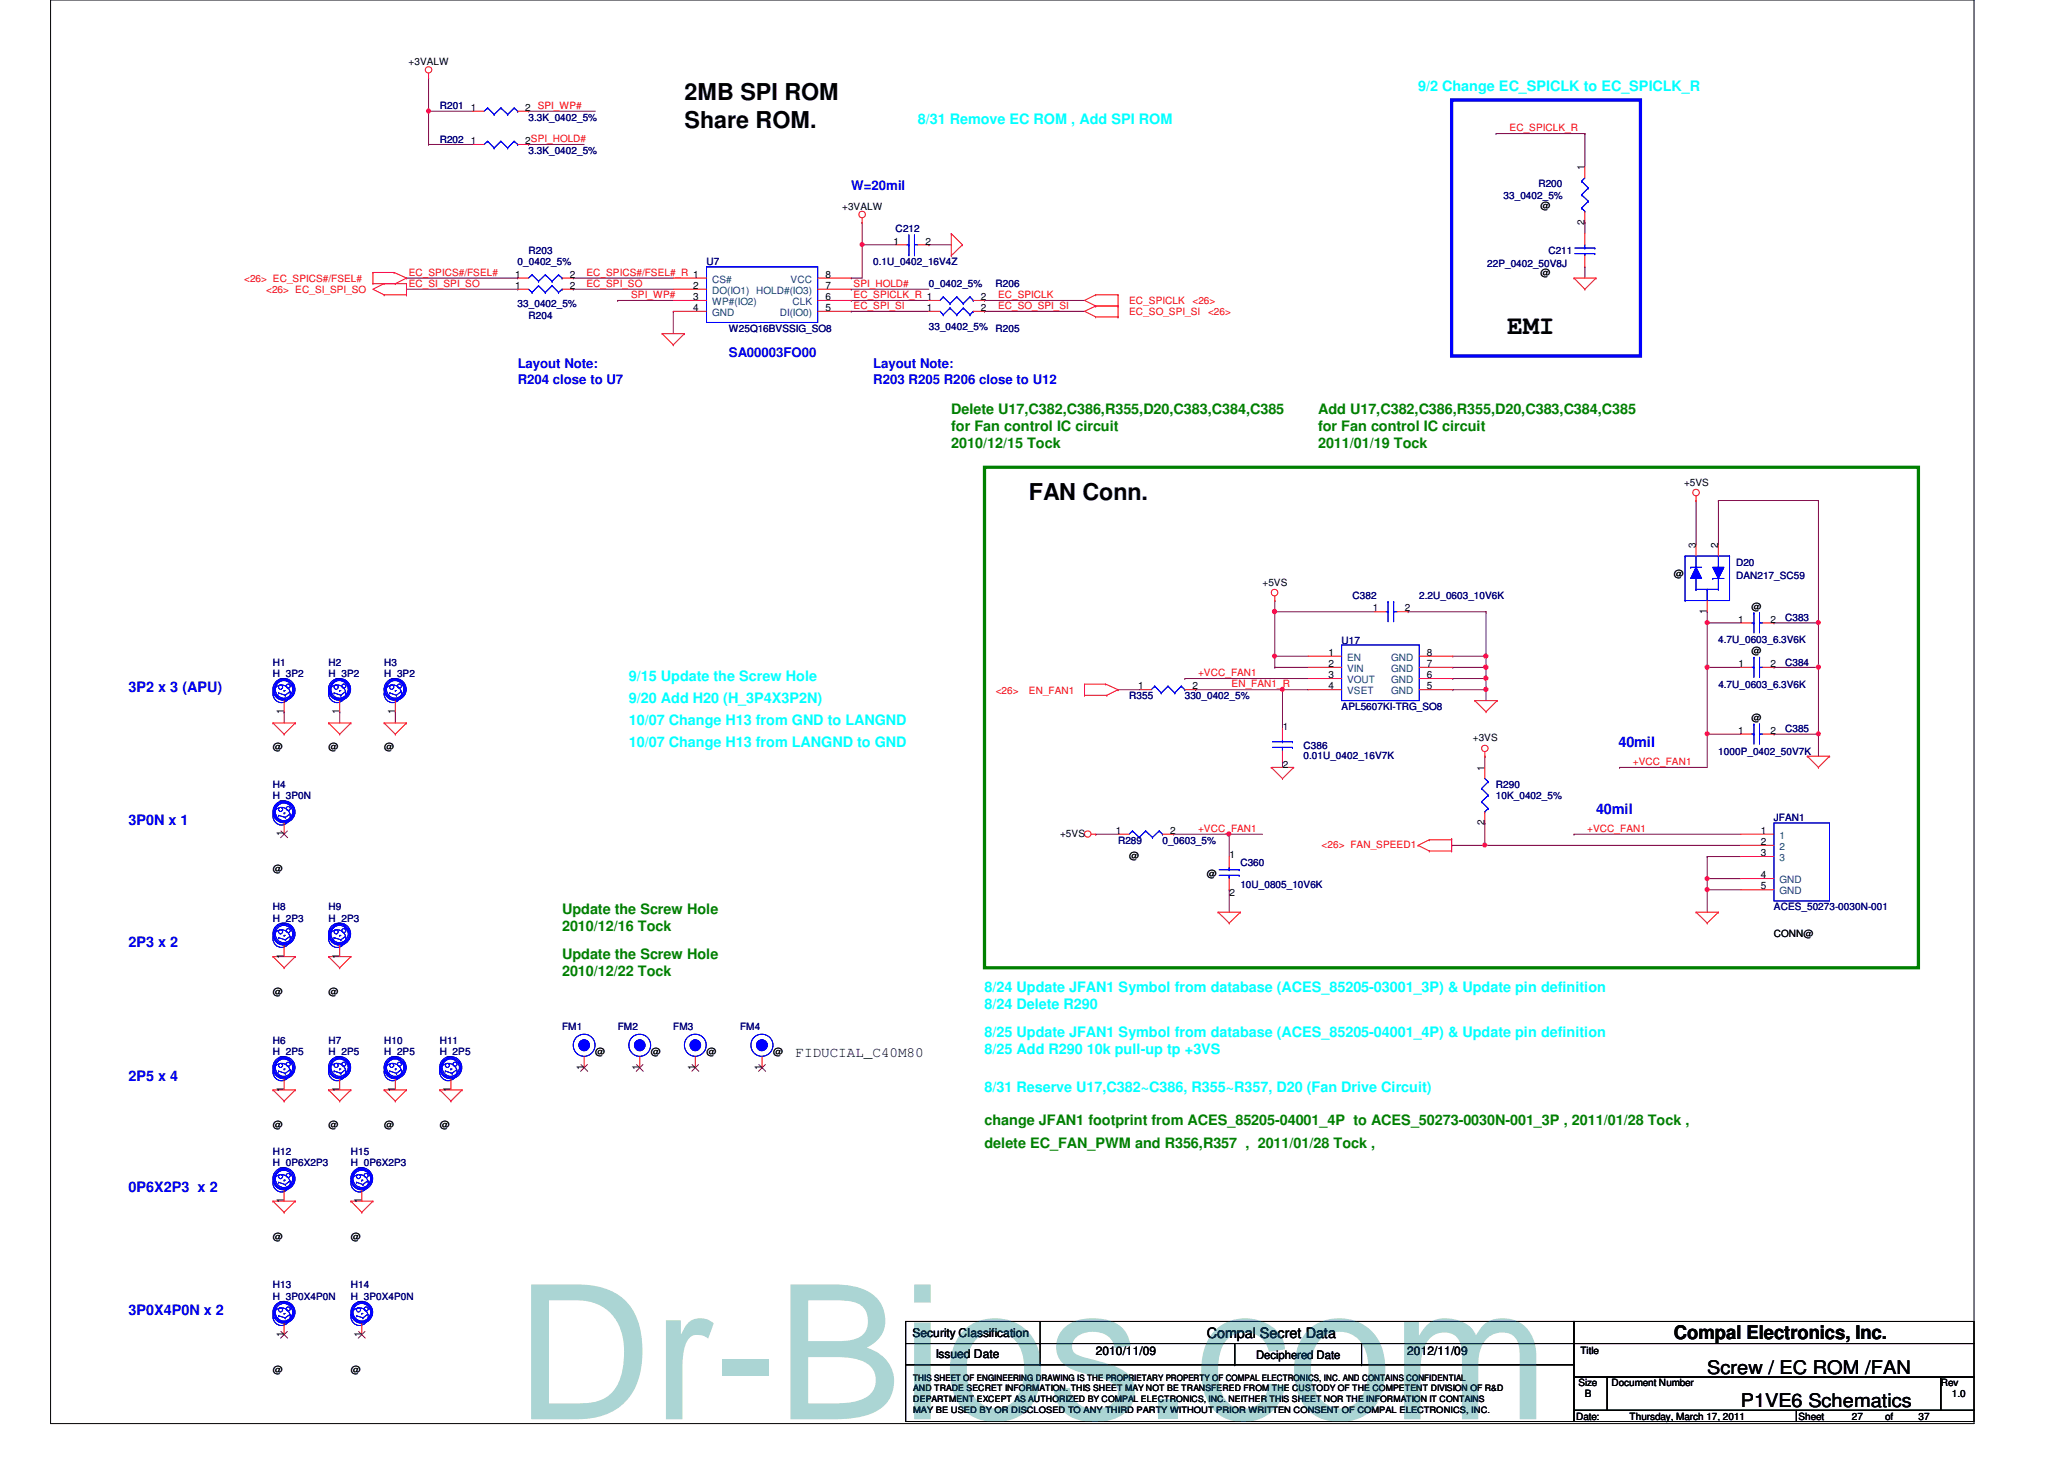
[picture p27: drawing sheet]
<svg xmlns="http://www.w3.org/2000/svg" width="297mm" height="210mm" viewBox="0 0 297 210" stroke-linecap="round" stroke-linejoin="round" font-family="sans-serif">
<defs><g id="words">
<text font-size="27" fill="#00807f" x="74.3" y="204.2">Dr-Bios.com</text>
<text font-size="3.8" x="216.9" y="48">EMI</text>
<g font-size="3.3">
<text x="98.5" y="14.4">2MB SPI ROM</text>
<text x="98.5" y="18.4">Share ROM.</text>
<text x="148.1" y="71.9">FAN Conn.</text>
</g>
<g font-size="2.7">
<text x="240.9" y="192.7">Compal Electronics, Inc.</text>
<text x="245.7" y="197.7">Screw / EC ROM /FAN</text>
<text x="250.5" y="202.5">P1VE6 Schematics</text>
</g>
<g font-size="2.1" fill="#0ff">
<text x="132.1" y="17.9">8/31 Remove EC ROM , Add SPI ROM</text>
<text x="204.1" y="13.1">9/2 Change EC_SPICLK to EC_SPICLK_R</text>
<text x="90.5" y="101.1">9/20 Add H20 (H_3P4X3P2N)</text>
<text x="90.5" y="97.9">9/15 Update the Screw Hole</text>
<text x="90.5" y="104.3">10/07 Change H13 from GND to LANGND</text>
<text x="90.5" y="107.5">10/07 Change H13 from LANGND to GND</text>
<text x="141.7" y="142.7">8/24 Update JFAN1 Symbol from database (ACES_85205-03001_3P) &amp; Update pin definition</text>
<text x="141.7" y="145.2">8/24 Delete R290</text>
<text x="141.7" y="149.1">8/25 Update JFAN1 Symbol from database (ACES_85205-04001_4P) &amp; Update pin definition</text>
<text x="141.7" y="151.6">8/25 Add R290 10k pull-up tp +3VS</text>
<text x="141.7" y="157.1">8/31 Reserve U17,C382~C386, R355~R357, D20 (Fan Drive Circuit)</text>
</g>
<g font-size="2.1" fill="#008000">
<text x="136.9" y="59.5">Delete U17,C382,C386,R355,D20,C383,C384,C385</text>
<text x="189.7" y="59.5">Add U17,C382,C386,R355,D20,C383,C384,C385</text>
<text x="136.9" y="62">for Fan control IC circuit</text>
<text x="136.9" y="64.4">2010/12/15 Tock</text>
<text x="189.7" y="62">for Fan control IC circuit</text>
<text x="189.7" y="64.4">2011/01/19 Tock</text>
<text x="80.9" y="131.5">Update the Screw Hole</text>
<text x="80.9" y="134">2010/12/16 Tock</text>
<text x="80.9" y="137.9">Update the Screw Hole</text>
<text x="80.9" y="140.4">2010/12/22 Tock</text>
<text x="141.7" y="161.9">change JFAN1 footprint from ACES_85205-04001_4P to ACES_50273-0030N-001_3P , 2011/01/28 Tock ,</text>
<text x="141.7" y="165.1">delete EC_FAN_PWM and R356,R357 , 2011/01/28 Tock ,</text>
</g>
<g font-size="2.1" fill="#00f">
<text x="18.5" y="99.5">3P2 x 3 (APU)</text>
<text x="232.9" y="107.5">40mil</text>
<text x="18.5" y="118.7">3P0N x 1</text>
<text x="229.7" y="117.1">40mil</text>
<text x="18.5" y="136.3">2P3 x 2</text>
<text x="18.5" y="155.5">2P5 x 4</text>
<text x="18.5" y="171.5">0P6X2P3 x 2</text>
<text x="18.5" y="189.1">3P0X4P0N x 2</text>
</g>
<g font-size="2.1">
<text x="114.5" y="152">FIDUCIAL_C40M80</text>
<text x="173.7" y="192.5">Compal Secret Data</text>
</g>
<g font-size="1.9" fill="#00f">
<text x="122.5" y="27.4">W=20mil</text>
<text x="74.5" y="53">Layout Note:</text>
<text x="104.9" y="51.4">SA00003FO00</text>
<text x="125.7" y="53">Layout Note:</text>
<text x="74.5" y="55.3">R204 close to U7</text>
<text x="125.7" y="55.3">R203 R205 R206 close to U12</text>
</g>
<g font-size="1.7">
<text x="131.3" y="192.4">Security Classification</text>
<text x="134.7" y="195.4">Issued Date</text>
<text x="157.7" y="194.9">2010/11/09</text>
<text x="180.8" y="195.4">Deciphered Date</text>
<text x="202.5" y="194.9">2012/11/09</text>
</g>
<g font-size="1.4">
<text x="58.8" y="9.4">+3VALW</text>
<text x="67.8" y="16">1</text>
<text x="75.6" y="16">2 SPI_WP#</text>
<text x="67.8" y="20.7">1</text>
<text x="75.6" y="20.7">2SPI_HOLD#</text>
<text x="228" y="24.5" transform="rotate(-90 228 24.5)">1</text>
<text x="121.2" y="30.1">+3VALW</text>
<text x="128.6" y="35.2">1</text>
<text x="133.2" y="35.2">2</text>
<text x="221.7" y="30.1">@</text>
<text x="228" y="32.3" transform="rotate(-90 228 32.3)">2</text>
<text x="74.2" y="41.6">1</text>
<text x="74.2" y="40">1</text>
<text x="82" y="41.6">2</text>
<text x="82" y="40">2</text>
<text x="99.8" y="41.6">2</text>
<text x="118.8" y="41.6">7</text>
<text x="118.8" y="40">8</text>
<text x="221.7" y="39.7">@</text>
<text x="99.8" y="44.7">4</text>
<text x="99.8" y="43.2">3</text>
<text x="118.8" y="44.7">5</text>
<text x="118.8" y="43.2">6</text>
<text x="133.4" y="44.7">1</text>
<text x="141.2" y="43.2">2</text>
<text x="141.2" y="44.7">2</text>
<text x="242.4" y="69.8">+5VS</text>
<text x="240.9" y="83">@</text>
<text x="244" y="78.9" transform="rotate(-90 244 78.9)">3</text>
<text x="247.3" y="78.9" transform="rotate(-90 247.3 78.9)">2</text>
<text x="181.7" y="84.2">+5VS</text>
<text x="197.6" y="88">1</text>
<text x="202.2" y="88">2</text>
<text x="245.6" y="88.3" transform="rotate(-90 245.6 88.3)">1</text>
<text x="250.2" y="89.6">1</text>
<text x="252.1" y="87.8">@</text>
<text x="254.8" y="89.6">2</text>
<text x="191.2" y="96">2</text>
<text x="191.2" y="94.4">1</text>
<text x="205.3" y="96">7</text>
<text x="205.3" y="94.4">8</text>
<text x="250.2" y="96">1</text>
<text x="252.1" y="94.1">@</text>
<text x="254.8" y="96">2</text>
<text x="163.8" y="99.2">1</text>
<text x="171.6" y="99.2">2</text>
<text x="191.2" y="99.2">4</text>
<text x="191.2" y="97.6">3</text>
<text x="205.3" y="99.2">5</text>
<text x="205.3" y="97.6">6</text>
<text x="39.3" y="107.9">@</text>
<text x="40.8" y="102.7" transform="rotate(-90 40.8 102.7)">1</text>
<text x="47.3" y="107.9">@</text>
<text x="48.8" y="102.7" transform="rotate(-90 48.8 102.7)">1</text>
<text x="55.3" y="107.9">@</text>
<text x="56.8" y="102.7" transform="rotate(-90 56.8 102.7)">1</text>
<text x="184.6" y="105">1</text>
<text x="212" y="106.6">+3VS</text>
<text x="250.2" y="105.6">1</text>
<text x="252.1" y="103.8">@</text>
<text x="254.8" y="105.6">2</text>
<text x="184.6" y="110.5">2</text>
<text x="213.6" y="110.9" transform="rotate(-90 213.6 110.9)">1</text>
<text x="160.6" y="120">1</text>
<text x="168.4" y="120">2</text>
<text x="213.6" y="118.7" transform="rotate(-90 213.6 118.7)">2</text>
<text x="253.4" y="120">1</text>
<text x="39.3" y="125.5">@</text>
<text x="40.8" y="120.3" transform="rotate(-90 40.8 120.3)">1</text>
<text x="152.6" y="120.4">+5VS</text>
<text x="162.5" y="123.6">@</text>
<text x="176.9" y="123.4">1</text>
<text x="253.4" y="123.2">3</text>
<text x="253.4" y="121.6">2</text>
<text x="173.7" y="126.1">@</text>
<text x="176.9" y="128.9">2</text>
<text x="253.4" y="128">5</text>
<text x="253.4" y="126.4">4</text>
<text x="40.8" y="137.9" transform="rotate(-90 40.8 137.9)">1</text>
<text x="48.8" y="137.9" transform="rotate(-90 48.8 137.9)">1</text>
<text x="255.3" y="134.8">CONN@</text>
<text x="39.3" y="143.1">@</text>
<text x="47.3" y="143.1">@</text>
<text x="84" y="153.9" transform="rotate(-90 84 153.9)">1</text>
<text x="85.7" y="151.8">@</text>
<text x="92" y="153.9" transform="rotate(-90 92 153.9)">1</text>
<text x="93.7" y="151.8">@</text>
<text x="100" y="153.9" transform="rotate(-90 100 153.9)">1</text>
<text x="101.7" y="151.8">@</text>
<text x="109.6" y="153.9" transform="rotate(-90 109.6 153.9)">1</text>
<text x="111.3" y="151.8">@</text>
<text x="40.8" y="157.1" transform="rotate(-90 40.8 157.1)">1</text>
<text x="48.8" y="157.1" transform="rotate(-90 48.8 157.1)">1</text>
<text x="56.8" y="157.1" transform="rotate(-90 56.8 157.1)">1</text>
<text x="64.8" y="157.1" transform="rotate(-90 64.8 157.1)">1</text>
<text x="39.3" y="162.3">@</text>
<text x="47.3" y="162.3">@</text>
<text x="55.3" y="162.3">@</text>
<text x="63.3" y="162.3">@</text>
<text x="40.8" y="173.1" transform="rotate(-90 40.8 173.1)">1</text>
<text x="52" y="173.1" transform="rotate(-90 52 173.1)">1</text>
<text x="39.3" y="178.3">@</text>
<text x="50.5" y="178.3">@</text>
<text x="39.3" y="197.5">@</text>
<text x="40.8" y="192.3" transform="rotate(-90 40.8 192.3)">1</text>
<text x="50.5" y="197.5">@</text>
<text x="52" y="192.3" transform="rotate(-90 52 192.3)">1</text>
<text x="227.4" y="194.8">Title</text>
<text x="227.2" y="199.5">Size</text>
<text x="228.1" y="201">B</text>
<text x="231.9" y="199.5">Document Number</text>
<text x="279.3" y="199.5">Rev</text>
<text x="280.9" y="201">1.0</text>
<text x="226.8" y="204.3">Date:</text>
<text x="234.5" y="204.3">Thursday, March 17, 2011</text>
<text x="258.8" y="204.3">Sheet</text>
<text x="266.5" y="204.3">27</text>
<text x="271.3" y="204.3">of</text>
<text x="276.1" y="204.3">37</text>
</g>
<g font-size="1.4" fill="#000080">
<text x="63.3" y="15.7">R201</text>
<text x="76.1" y="17.4">3.3K_0402_5%</text>
<text x="63.3" y="20.6">R202</text>
<text x="76.1" y="22.1">3.3K_0402_5%</text>
<text x="216.4" y="28.6">33_0402_5%</text>
<text x="221.4" y="27">R200</text>
<text x="128.9" y="33.4">C212</text>
<text x="74.5" y="38.1">0_0402_5%</text>
<text x="76.1" y="36.6">R203</text>
<text x="101.7" y="38.1">U7</text>
<text x="125.7" y="38.1">0.1U_0402_16V4Z</text>
<text x="133.7" y="41.4">0_0402_5%</text>
<text x="143.3" y="41.4">R206</text>
<text x="214" y="38.5">22P_0402_50V8J</text>
<text x="222.8" y="36.6">C211</text>
<text x="74.5" y="44.2">33_0402_5%</text>
<text x="76.1" y="45.8">R204</text>
<text x="104.9" y="47.8">W25Q16BVSSIG_SO8</text>
<text x="133.7" y="47.5">33_0402_5%</text>
<text x="143.3" y="47.7">R205</text>
<text x="249.8" y="81.4">D20</text>
<text x="249.8" y="83.3">DAN217_SC59</text>
<text x="194.6" y="86.1">C382</text>
<text x="204.3" y="86.1">2.2U_0603_10V6K</text>
<text x="256.9" y="89.4">C383</text>
<text x="39.3" y="95.8">H1</text>
<text x="47.3" y="95.8">H2</text>
<text x="55.3" y="95.8">H3</text>
<text x="193.1" y="92.6">U17</text>
<text x="247.3" y="92.6">4.7U_0603_6.3V6K</text>
<text x="256.9" y="95.8">C384</text>
<text x="39.3" y="97.4">H_3P2</text>
<text x="47.3" y="97.4">H_3P2</text>
<text x="55.3" y="97.4">H_3P2</text>
<text x="162.5" y="100.6">R355</text>
<text x="170.5" y="100.6">330_0402_5%</text>
<text x="247.3" y="99">4.7U_0603_6.3V6K</text>
<text x="187.6" y="107.8">C386</text>
<text x="193.1" y="102.1">APL5607KI-TRG_SO8</text>
<text x="256.9" y="105.4">C385</text>
<text x="39.3" y="113.4">H4</text>
<text x="187.6" y="109.2">0.01U_0402_16V7K</text>
<text x="215.3" y="113.4">R290</text>
<text x="247.3" y="108.6">1000P_0402_50V7K</text>
<text x="39.3" y="115">H_3P0N</text>
<text x="215.3" y="115">10K_0402_5%</text>
<text x="255.3" y="118.1">JFAN1</text>
<text x="160.9" y="121.4">R289</text>
<text x="167.3" y="121.4">0_0603_5%</text>
<text x="178.5" y="124.6">C360</text>
<text x="39.3" y="131">H8</text>
<text x="47.3" y="131">H9</text>
<text x="178.5" y="127.8">10U_0805_10V6K</text>
<text x="255.3" y="131">ACES_50273-0030N-001</text>
<text x="39.3" y="132.6">H_2P3</text>
<text x="47.3" y="132.6">H_2P3</text>
<text x="80.9" y="148.2">FM1</text>
<text x="88.9" y="148.2">FM2</text>
<text x="96.9" y="148.2">FM3</text>
<text x="106.5" y="148.2">FM4</text>
<text x="39.3" y="150.2">H6</text>
<text x="39.3" y="151.8">H_2P5</text>
<text x="47.3" y="150.1">H7</text>
<text x="47.3" y="151.8">H_2P5</text>
<text x="55.3" y="150.2">H10</text>
<text x="55.3" y="151.8">H_2P5</text>
<text x="63.3" y="150.2">H11</text>
<text x="63.3" y="151.8">H_2P5</text>
<text x="39.3" y="166.1">H12</text>
<text x="39.3" y="167.8">H_0P6X2P3</text>
<text x="50.5" y="166.1">H15</text>
<text x="50.5" y="167.8">H_0P6X2P3</text>
<text x="39.3" y="185.4">H13</text>
<text x="50.5" y="185.4">H14</text>
<text x="39.3" y="187">H_3P0X4P0N</text>
<text x="50.5" y="187">H_3P0X4P0N</text>
</g>
<g font-size="1.4" fill="#f00">
<text x="217.3" y="18.9">EC_SPICLK_R</text>
<text x="35.1" y="40.6">&lt;26&gt; EC_SPICS#/FSEL#</text>
<text x="58.8" y="39.7">EC_SPICS#/FSEL#</text>
<text x="58.8" y="41.3">EC_SI_SPI_SO</text>
<text x="84.4" y="41.3">EC_SPI_SO</text>
<text x="84.4" y="39.7">EC_SPICS#/FSEL#_R 1</text>
<text x="122.8" y="41.3">SPI_HOLD#</text>
<text x="38.3" y="42.2">&lt;26&gt; EC_SI_SPI_SO</text>
<text x="90.8" y="42.9">SPI_WP#</text>
<text x="122.8" y="42.9">EC_SPICLK_R 1</text>
<text x="122.8" y="44.4">EC_SPI_SI</text>
<text x="143.6" y="44.4">EC_SO_SPI_SI</text>
<text x="143.6" y="42.9">EC_SPICLK</text>
<text x="162.5" y="45.4">EC_SO_SPI_SI</text>
<text x="162.5" y="43.8">EC_SPICLK</text>
<text x="171.6" y="43.8">&lt;26&gt;</text>
<text x="173.9" y="45.4">&lt;26&gt;</text>
<text x="143.3" y="99.8">&lt;26&gt;</text>
<text x="148.1" y="99.8">EN_FAN1</text>
<text x="172.4" y="97.3">+VCC_FAN1</text>
<text x="177.2" y="98.9">EN_FAN1_R</text>
<text x="235" y="110.1">+VCC_FAN1</text>
<text x="172.4" y="119.7">+VCC_FAN1</text>
<text x="228.4" y="119.7">+VCC_FAN1</text>
<text x="190.2" y="122">&lt;26&gt; FAN_SPEED1</text>
</g>
<g font-size="1.4" fill="#004080">
<text x="102.5" y="40.7">CS#</text>
<text x="113.8" y="40.7">VCC</text>
<text x="102.5" y="45.5">GND</text>
<text x="102.5" y="43.9">WP#(IO2)</text>
<text x="102.5" y="42.3">DO(IO1) HOLD#(IO3)</text>
<text x="112.2" y="45.5">DI(IO0)</text>
<text x="114" y="43.9">CLK</text>
<text x="193.9" y="95.1">EN</text>
<text x="200.2" y="95.1">GND</text>
<text x="193.9" y="99.9">VSET</text>
<text x="193.9" y="98.3">VOUT</text>
<text x="193.9" y="96.7">VIN</text>
<text x="200.2" y="99.9">GND</text>
<text x="200.2" y="98.3">GND</text>
<text x="200.2" y="96.7">GND</text>
<text x="256.1" y="123.9">3</text>
<text x="256.1" y="122.3">2</text>
<text x="256.1" y="120.7">1</text>
<text x="256.1" y="128.7">GND</text>
<text x="256.1" y="127.1">GND</text>
</g>
<g font-size="1.3">
<text x="131.4" y="200.2">AND TRADE SECRET INFORMATION. THIS SHEET MAY NOT BE TRANSFERED FROM THE CUSTODY OF THE COMPETENT DIVISION OF R&amp;D</text>
<text x="131.4" y="201.7">DEPARTMENT EXCEPT AS AUTHORIZED BY COMPAL ELECTRONICS, INC. NEITHER THIS SHEET NOR THE INFORMATION IT CONTAINS</text>
<text x="131.4" y="203.2">MAY BE USED BY OR DISCLOSED TO ANY THIRD PARTY WITHOUT PRIOR WRITTEN CONSENT OF COMPAL ELECTRONICS, INC.</text>
<text x="131.4" y="198.7">THIS SHEET OF ENGINEERING DRAWING IS THE PROPRIETARY PROPERTY OF COMPAL ELECTRONICS, INC. AND CONTAINS CONFIDENTIAL</text>
</g>
</g></defs>
<path d="M7.3 0h276.8v204.8h-276.8z" fill="none" stroke="#000" stroke-width=".14"/>
<path d="M40.9 102.4h.1M40.9 102.4v1.6M48.9 102.4h.1M48.9 102.4v1.6M56.9 102.4h.1M56.9 102.4v1.6M176.9 120h.1M176.9 120h4.8" fill="none" stroke="#800040" stroke-width=".14"/>
<circle cx="176.9" cy="120" r=".31" fill="#f0f"/>
<circle cx="176.9" cy="120" r=".31" fill="none" stroke="#f0f" stroke-width=".14"/>
<path d="M157.7 120h.1M157.7 120h3.2M245.7 126.4h.1M245.7 126.4h4.8" fill="none" stroke="#800040" stroke-width=".14"/>
<circle cx="245.7" cy="126.4" r=".3" fill="#f0f"/>
<circle cx="245.7" cy="126.4" r=".3" fill="none" stroke="#f0f" stroke-width=".14"/>
<path d="M226.5 120h.1M226.5 120h24M245.7 128h.1M245.7 126.4h.1M245.7 128h4.8M245.7 126.4v4.8" fill="none" stroke="#800040" stroke-width=".14"/>
<circle cx="245.7" cy="128" r=".31" fill="#f0f"/>
<circle cx="245.7" cy="128" r=".31" fill="none" stroke="#f0f" stroke-width=".14"/>
<g fill="none" stroke="#800040" stroke-width=".14">
<path d="M213.7 118.4h.1M213.7 108.8h.1M213.7 108.8v1.6M213.7 118.4v3.2M168.9 120h.1M168.9 120h8M176.9 128h.1M176.9 128v3.2M176.9 120h.1M176.9 120v3.2M208.9 121.6h.1M208.9 121.6h41.6"/>
<path d="M213.7 121.6h.1"/>
</g>
<circle cx="213.7" cy="121.6" r=".3" fill="#f0f"/>
<circle cx="213.7" cy="121.6" r=".3" fill="none" stroke="#f0f" stroke-width=".14"/>
<path d="M61.7 11.2h.1M61.7 16h.1M61.7 11.2v4.8M61.7 16h6.4M61.7 20.8h.1M61.7 20.8h6.4M124.1 35.2h.1M124.1 35.2v4.8M245.7 123.2h.1M245.7 123.2h4.8M245.7 123.2v3.2" fill="none" stroke="#800040" stroke-width=".14"/>
<circle cx="61.7" cy="16" r=".31" fill="#f0f"/>
<circle cx="61.7" cy="16" r=".31" fill="none" stroke="#f0f" stroke-width=".14"/>
<g fill="none" stroke="#800040" stroke-width=".14">
<path d="M61.7 16h.1M61.7 16v4.8M76.1 16h.1M76.1 16h9.6M215.3 19.2h.1M215.3 19.2h12.8M228.1 19.2h.1M228.1 19.2v4.8M76.1 20.8h.1M76.1 20.8h8M124.1 35.2h.1M124.1 35.2h4.8"/>
<path d="M133.7 35.2h.1M133.7 35.2h3.2M228.1 32h.1M228.1 38.4h.1M228.1 32v1.6M228.1 38.4v1.6M122.5 43.2h.1M122.5 43.2h11.2M122.5 40h.1M122.5 44.8h.1M122.5 40h1.6M122.5 44.8h11.2"/>
<path d="M122.5 41.6h.1M122.5 41.6h11.2M141.7 43.2h.1M141.7 43.2h14.4"/>
</g>
<circle cx="124.1" cy="35.2" r=".3" fill="#f0f"/>
<circle cx="124.1" cy="35.2" r=".3" fill="none" stroke="#f0f" stroke-width=".14"/>
<g fill="none" stroke="#800040" stroke-width=".14">
<path d="M124.1 32h.1M124.1 32v3.2M58.5 40h16M58.5 41.6h16M74.5 40h.1M74.5 41.6h.1M82.5 41.6h.1M82.5 41.6h14.4M82.5 40h.1M82.5 40h14.4M88.9 43.2h.1M88.9 43.2h8"/>
<path d="M96.9 44.8h.1M96.9 44.8v3.2M141.7 44.8h.1M141.7 44.8h14.4M183.5 86.4h.1M183.5 88h.1M183.5 86.4v1.6M183.5 88h14.4"/>
</g>
<circle cx="183.4" cy="88" r=".31" fill="#f0f"/>
<circle cx="183.4" cy="88" r=".31" fill="none" stroke="#f0f" stroke-width=".14"/>
<path d="M170.5 97.6h.1M170.5 97.6h17.8M202.6 88h.1M202.6 88h11.3M213.9 99.2h.1M213.9 99.2v1.6" fill="none" stroke="#800040" stroke-width=".14"/>
<circle cx="213.8" cy="99.2" r=".31" fill="#f0f"/>
<circle cx="213.8" cy="99.2" r=".31" fill="none" stroke="#f0f" stroke-width=".14"/>
<path d="M183.5 88h.1M183.5 94.4h.1M183.5 88v8M213.9 94.4h.1M213.9 94.4v1.6" fill="none" stroke="#800040" stroke-width=".14"/>
<circle cx="183.4" cy="94.4" r=".3" fill="#f0f"/>
<circle cx="183.4" cy="94.4" r=".3" fill="none" stroke="#f0f" stroke-width=".14"/>
<path d="M183.5 96h.1M183.5 94.4h.1M183.5 96h4.8M183.5 94.4h4.8M209.1 96h.1M209.1 97.6h.1M209.1 96h4.8M209.1 97.6h4.8M213.9 97.6h.1M213.9 97.6v1.6" fill="none" stroke="#800040" stroke-width=".14"/>
<circle cx="213.8" cy="97.6" r=".31" fill="#f0f"/>
<circle cx="213.8" cy="97.6" r=".31" fill="none" stroke="#f0f" stroke-width=".14"/>
<path d="M209.1 94.4h.1M209.1 94.4h4.8" fill="none" stroke="#800040" stroke-width=".14"/>
<circle cx="213.8" cy="94.4" r=".31" fill="#f0f"/>
<circle cx="213.8" cy="94.4" r=".31" fill="none" stroke="#f0f" stroke-width=".14"/>
<path d="M213.9 96h.1M213.9 96v1.6" fill="none" stroke="#800040" stroke-width=".14"/>
<circle cx="213.8" cy="96" r=".32" fill="#f0f"/>
<circle cx="213.8" cy="96" r=".32" fill="none" stroke="#f0f" stroke-width=".14"/>
<path d="M184.6 99.2h.1M184.6 99.2h3.7M209.1 99.2h.1M209.1 99.2h4.8M213.9 88h.1M213.9 88v6.4" fill="none" stroke="#800040" stroke-width=".14"/>
<circle cx="184.6" cy="99.2" r=".3" fill="#f0f"/>
<circle cx="184.6" cy="99.2" r=".3" fill="none" stroke="#f0f" stroke-width=".14"/>
<path d="M160.9 99.2h.1M160.9 99.2h3.2M172.1 99.2h.1M172.1 99.2h12.5M184.6 99.2h.1M184.6 99.2v5.6M245.7 96h.1M245.7 96v9.6M184.6 109.6h.1M184.6 109.6v.8" fill="none" stroke="#800040" stroke-width=".14"/>
<circle cx="245.7" cy="105.6" r=".3" fill="#f0f"/>
<circle cx="245.7" cy="105.6" r=".3" fill="none" stroke="#f0f" stroke-width=".14"/>
<circle cx="245.7" cy="96" r=".31" fill="#f0f"/>
<circle cx="245.7" cy="96" r=".31" fill="none" stroke="#f0f" stroke-width=".14"/>
<path d="M255.3 96h.1M261.7 89.6h.1M261.7 89.6v6.4h-6.4" fill="none" stroke="#800040" stroke-width=".14"/>
<circle cx="261.7" cy="89.6" r=".3" fill="#f0f"/>
<circle cx="261.7" cy="89.6" r=".3" fill="none" stroke="#f0f" stroke-width=".14"/>
<path d="M245.7 96h.1M245.7 89.6h.1M245.7 96h4.8M245.7 89.6v6.4" fill="none" stroke="#800040" stroke-width=".14"/>
<circle cx="245.7" cy="89.6" r=".3" fill="#f0f"/>
<circle cx="245.7" cy="89.6" r=".3" fill="none" stroke="#f0f" stroke-width=".14"/>
<path d="M247.3 72h.1M247.3 72v6.4M247.3 72h14.4M261.7 72h.1M261.7 72v17.6h-6.4M255.3 89.6h.1M261.7 96h.1M261.7 96v9.6" fill="none" stroke="#800040" stroke-width=".14"/>
<circle cx="261.7" cy="105.6" r=".3" fill="#f0f"/>
<circle cx="261.7" cy="105.6" r=".3" fill="none" stroke="#f0f" stroke-width=".14"/>
<circle cx="261.7" cy="96" r=".31" fill="#f0f"/>
<circle cx="261.7" cy="96" r=".31" fill="none" stroke="#f0f" stroke-width=".14"/>
<g fill="none" stroke="#800040" stroke-width=".14">
<path d="M244.1 72h.1M244.1 72v6.4M245.7 88h.1M245.7 89.6h.1M245.7 88v1.6M245.7 89.6h4.8M233.1 110.4h.1M245.7 105.6v4.8h-12.6M245.7 105.6h.1M245.7 105.6h4.8M255.3 105.6h.1M255.3 105.6h6.4"/>
<path d="M261.7 105.6h.1M261.7 105.6v3.2"/>
</g>
<g fill="none" stroke="#f00" stroke-width=".14">
<path d="M61.7 11.2h.1M61.7 10.5v.7M53.7 39.2h.1M53.7 39.2h3M53.7 39.2v1.6M56.7 39.2h.1M56.7 39.2l1.8 .8M124.1 32h.1M124.1 31.4v.6M136.9 33.6h.1M136.9 36.8h.1M136.9 33.6v3.2"/>
<path d="M136.9 33.6l1.6 1.6M138.5 35.2h.1M138.5 35.2l-1.6 1.6M53.7 40.8h.1M55.3 40.8h.1M55.3 42.4h.1M55.3 42.4h3.2M55.3 40.8l-1.6 .8 1.6 .8M56.9 40.8h.1M58.5 40.8h.1M58.5 42.4h.1M58.5 41h.1"/>
<path d="M58.5 40.8h-4.8M58.5 40.8v1.6M58.5 40h.1M58.5 40l-1.6 .8M95.3 48h.1M95.3 48h3.2M95.3 48l1.6 1.6M96.9 49.6h.1M98.5 48h.1M98.5 48l-1.6 1.6M157.7 45.6h.1M157.7 44h3.2"/>
<path d="M157.7 44l-1.6 .8 1.6 .8M157.7 45.6h3.2M157.7 42.4h.1M157.7 44h.1M157.7 42.4l-1.6 .8 1.6 .8M157.7 42.4h3.2M160.9 45.6h.1M160.9 42.4h.1M160.9 44h.1M160.9 42.4v3.2M226.5 40h.1M226.5 40h3.2"/>
<path d="M226.5 40l1.6 1.6M228.1 41.6h.1M229.7 40h.1M229.7 40l-1.6 1.6M244.1 72h.1M244.1 71.4v.6M156.1 98.4h.1M156.1 98.4h3M156.1 98.4v1.6M159.1 98.4h.1M159.1 98.4l1.8 .8M160.9 99.2h.1"/>
<path d="M160.9 99.2l-1.6 .8M183.5 86.4h.1M183.5 85.8v.6M197.9 88h1.6M201.1 88h1.5M39.3 104h.1M39.3 104h3.2M39.3 104l1.6 1.6M40.9 105.6h.1M42.5 104h.1M42.5 104l-1.6 1.6M47.3 104h.1"/>
<path d="M47.3 104h3.2M47.3 104l1.6 1.6M48.9 105.6h.1M50.5 104h.1M50.5 104l-1.6 1.6M55.3 104h.1M55.3 104h3.2M55.3 104l1.6 1.6M56.9 105.6h.1M58.5 104h.1M58.5 104l-1.6 1.6M156.1 100h.1"/>
<path d="M156.1 100h3.2M159.3 100h.1M183 110.4h.1M183 110.4h3.2M183 110.4l1.6 1.6M184.6 112h.1M186.2 110.4h.1M186.2 110.4l-1.6 1.6M212.3 100.8h.1M212.3 100.8h3.2M212.3 100.8l1.6 1.6M213.7 108.8h.1"/>
<path d="M213.7 108.2v.6M213.9 102.4h.1M215.5 100.8h.1M215.5 100.8l-1.6 1.6M260.1 108.8h.1M260.1 108.8h3.2M260.1 108.8l1.6 1.6M261.7 110.4h.1M263.3 108.8h.1M263.3 108.8l-1.6 1.6M39.3 137.6h.1M39.3 137.6h3.2"/>
<path d="M39.3 137.6l1.6 1.6M40.9 139.2h.1M42.5 137.6h.1M42.5 137.6l-1.6 1.6M47.3 137.6h.1M47.3 137.6h3.2M47.3 137.6l1.6 1.6M48.9 139.2h.1M50.5 137.6h.1M50.5 137.6l-1.6 1.6M157.1 120h.6M157.7 120h.1"/>
<path d="M160.9 120h1.6M167.3 120h1.6M175.3 131.2h.1M175.3 131.2h3.2M175.3 131.2l1.6 1.6M176.9 132.8h.1M178.5 131.2h.1M178.5 131.2l-1.6 1.6M204.1 121.6h.1M204.1 121.6l1.6 .8M205.7 122.4h.1M205.7 120.8h.1"/>
<path d="M205.7 122.4h3.2M205.7 120.8l-1.6 .8M205.7 120.8h3.2M208.9 120.6h.1M208.9 120.8h.1M208.9 122.4h.1M208.9 120.6v1.8M244.1 131.2h.1M244.1 131.2h3.2M244.1 131.2l1.6 1.6M245.7 132.8h.1M247.3 131.2h.1"/>
<path d="M247.3 131.2l-1.6 1.6M39.3 156.8h.1M39.3 156.8h3.2M39.3 156.8l1.6 1.6M40.9 155.2v1.6M40.9 158.4h.1M42.5 156.8h.1M42.5 156.8l-1.6 1.6M47.3 156.8h.1M47.3 156.8h3.2M47.3 156.8l1.6 1.6M48.9 158.4h.1"/>
<path d="M50.5 156.8h.1M50.5 156.8l-1.6 1.6M55.3 156.8h.1M55.3 156.8h3.2M55.3 156.8l1.6 1.6M56.9 158.4h.1M58.5 156.8h.1M58.5 156.8l-1.6 1.6M63.3 156.8h.1M63.3 156.8h3.2M63.3 156.8l1.6 1.6M64.9 158.4h.1"/>
<path d="M66.5 156.8h.1M66.5 156.8l-1.6 1.6M39.3 172.8h.1M39.3 172.8h3.2M39.3 172.8l1.6 1.6M40.9 174.4h.1M42.5 172.8h.1M42.5 172.8l-1.6 1.6M50.5 172.8h.1M50.5 172.8h3.2M50.5 172.8l1.6 1.6M52.1 174.4h.1"/>
<path d="M53.7 172.8h.1M53.7 172.8l-1.6 1.6"/>
<circle cx="61.7" cy="10" r=".46"/>
<circle cx="124.1" cy="30.9" r=".47"/>
<circle cx="244.1" cy="70.9" r=".47"/>
<circle cx="183.4" cy="85.3" r=".47"/>
<circle cx="156.5" cy="120" r=".46"/>
<circle cx="213.7" cy="107.7" r=".46"/>
</g>
<g fill="none" stroke="#000" stroke-width=".14">
<path d="M130.3 196.3h96.2v8.2h-96.2zM130.3 190.1h96.2v3.2h-96.2zM130.3 193.3h96.2v3h-96.2zM149.7 190.1v6.2M149.7 196.3h.1M149.7 193.3h.1M177.7 193.3v3M177.7 196.3h.1M196 193.3v3M196 196.3h.1M226.5 190.1h57.6v3.2h-57.6zM226.5 193.3h57.6v4.8h-57.6z"/>
<path d="M226.5 198.1h4.8v4.8h-4.8zM231.3 198.1h48v4.8h-48zM279.3 198.1h4.8v4.8h-4.8zM226.5 202.9h32v1.6h-32zM258.5 202.9h25.6v1.6h-25.6z"/>
</g>
<path d="M208.9 14.4h27.2v36.8h-27.2z" fill="none" stroke="#00f" stroke-width=".47"/>
<path d="M141.7 67.2h134.4v72h-134.4z" fill="none" stroke="#008000" stroke-width=".47"/>
<g fill="none" stroke="#00f" stroke-width=".14">
<path d="M199.5 88h.3M199.8 86.6v2.8M199.8 88h.1M199.8 86.6h.1M200.6 88h.5M200.6 86.6v2.8M200.6 86.6h.1M200.6 88h.1M163 119.5l.9 1M163 119.5h.1M163 119.5l-.5 .5M164.9 119.5l1 1"/>
<path d="M164.9 119.5h.1M164.9 119.5l-1 1M166.8 119.5l.5 .5M166.8 119.5h.1M166.8 119.5l-.9 1M163.9 120.5h.1M165.9 120.5h.1M167.3 120h.1M40.1 154.1l1 .3M40.1 154.1h.1M40.9 153.8h.2M40.9 153.8h.1"/>
<path d="M41.1 154.4h.1M41.7 153.9l-.6 .5"/>
<circle cx="40.4" cy="153.3" r=".3"/>
<circle cx="40.5" cy="154.2" r="1.25"/>
<circle cx="40.9" cy="153.6" r="1.6"/>
<circle cx="40.9" cy="153.6" r="1.43"/>
<circle cx="40.9" cy="153.6" r="1.25"/>
<circle cx="41.5" cy="153.1" r=".3"/>
</g>
<circle cx="92.1" cy="150.4" r=".77" fill="#00f"/>
<g fill="none" stroke="#00f" stroke-width=".14">
<circle cx="92.1" cy="150.4" r="1.58"/>
<circle cx="92.1" cy="150.4" r=".77"/>
</g>
<circle cx="92.1" cy="150.4" r=".77" fill="#00f"/>
<g fill="none" stroke="#00f" stroke-width=".14">
<path d="M70.2 15.5l.9 1M70.2 15.5h.1M70.2 15.5l-.5 .5M71.1 16.5h.1M72.1 15.5l1 1M72.1 15.5h.1M72.1 15.5l-1 1M73.1 16.5h.1M74 15.5l.5 .5M74 15.5h.1M74 15.5l-.9 1M74.5 16h.1"/>
<path d="M70.2 20.3l.9 1M70.2 20.3h.1M70.2 20.3l-.5 .5M71.1 21.3h.1M72.1 20.3l1 1M72.1 20.3h.1M72.1 20.3l-1 1M73.1 21.3h.1M74 20.3l.5 .5M74 20.3h.1M74 20.3l-.9 1M74.5 20.8h.1"/>
<path d="M101.7 38.4h16v8h-16zM130.5 35.2h.3M130.8 33.8v2.9M130.8 35.2h.1M130.8 36.7h.1M131.6 35.2h.5M131.6 33.8v2.9M131.6 36.7h.1M131.6 35.2h.1M226.6 35.7h2.9M226.6 36.5h2.9M227.6 26.1l1 .9"/>
<path d="M227.6 28l1 1M227.6 29.9l.5 .5M227.6 26.1h.1M227.6 28h.1M227.6 29.9h.1M228.1 35.2v.5M228.1 36.5v.3M228.1 36.5h.1M228.1 35.7h.1M228.1 30.4h.1M228.1 25.6l-.5 .5M228.6 27h.1"/>
<path d="M228.6 29h.1M228.6 27l-1 1M228.6 29l-1 .9M229.5 35.7h.1M229.5 36.5h.1M40.1 99.7l1 .3M40.1 99.7h.1M40.9 99.4h.2M40.9 99.4h.1M41.7 99.5l-.6 .5M166.2 98.7l.9 1M166.2 98.7h.1"/>
<path d="M166.2 98.7l-.5 .5M167.1 99.7h.1M168.1 98.7l1 1M168.1 98.7h.1M168.1 98.7l-1 1M169.1 99.7h.1M170 98.7l.5 .5M170 98.7h.1M170 98.7l-.9 1M170.5 99.2h.1M193.1 92.8h11.1v8h-11.1zM252.1 96h.3"/>
<path d="M252.4 94.6v2.8M252.4 96h.1M252.4 94.6h.1M253.2 96h.5M253.2 94.6v2.8M253.2 94.6h.1M253.2 96h.1M40.1 117.3l1 .3M40.1 117.3h.1M40.9 117h.2M40.9 117h.1M41.1 100h.1"/>
<path d="M41.1 117.6h.1M41.7 117.1l-.6 .5M183.1 107.5h2.9M183.1 106.7h2.9M184.6 106.4v.3M184.6 107.5v.5M184.6 106.7h.1M184.6 107.5h.1M186 107.5h.1M186 106.7h.1M48.1 134.9l1 .3M48.1 134.9h.1"/>
<path d="M48.9 134.6h.2M48.9 134.6h.1M49.1 135.2h.1M49.7 134.7l-.6 .5M56.1 154.1l1 .3M56.1 154.1h.1M56.9 153.8h.2M56.9 153.8h.1M57.1 154.4h.1M57.7 153.9l-.6 .5M64.1 154.1l1 .3M64.1 154.1h.1"/>
<path d="M64.9 153.8h.2M64.9 153.8h.1M65.1 154.4h.1M65.7 153.9l-.6 .5"/>
<circle cx="40.4" cy="98.9" r=".31"/>
<circle cx="40.5" cy="99.8" r="1.26"/>
<circle cx="40.9" cy="99.2" r="1.26"/>
<circle cx="40.9" cy="99.2" r="1.43"/>
<circle cx="40.9" cy="99.2" r="1.58"/>
<circle cx="41.5" cy="98.7" r=".3"/>
<circle cx="40.4" cy="116.5" r=".3"/>
<circle cx="40.5" cy="117.4" r="1.26"/>
<circle cx="40.9" cy="116.8" r="1.26"/>
<circle cx="40.9" cy="116.8" r="1.43"/>
<circle cx="40.9" cy="116.8" r="1.58"/>
<circle cx="41.5" cy="116.3" r=".3"/>
<circle cx="48.4" cy="134.1" r=".3"/>
<circle cx="48.5" cy="135" r="1.26"/>
<circle cx="48.9" cy="134.4" r="1.6"/>
<circle cx="48.9" cy="134.4" r="1.43"/>
<circle cx="48.9" cy="134.4" r="1.25"/>
<circle cx="49.5" cy="133.9" r=".3"/>
<circle cx="56.4" cy="153.3" r=".3"/>
<circle cx="56.5" cy="154.2" r="1.25"/>
<circle cx="56.9" cy="153.6" r="1.6"/>
<circle cx="56.9" cy="153.6" r="1.43"/>
<circle cx="56.9" cy="153.6" r="1.25"/>
<circle cx="57.5" cy="153.1" r=".3"/>
<circle cx="64.4" cy="153.3" r=".3"/>
<circle cx="64.5" cy="154.2" r="1.25"/>
<circle cx="64.9" cy="153.6" r="1.6"/>
<circle cx="64.9" cy="153.6" r="1.43"/>
<circle cx="64.9" cy="153.6" r="1.25"/>
<circle cx="65.5" cy="153.1" r=".3"/>
<circle cx="92.1" cy="150.4" r="1.58"/>
<circle cx="92.1" cy="150.4" r=".77"/>
</g>
<g fill="none" stroke="#f00" stroke-width=".14">
<path d="M68.1 16h1.6M74.5 16h1.6M68.1 20.8h1.6M74.5 20.8h1.6M128.9 35.2h1.6M132.1 35.2h1.6M228.1 33.6v1.6M228.1 36.8v1.6M228.1 30.4v1.6M228.1 24v1.6M96.9 44.8h4.8M96.9 43.2h4.8"/>
<path d="M96.9 41.6h4.8M96.9 40h4.8M117.7 44.8h4.8M117.7 43.2h4.8M117.7 41.6h4.8M117.7 40h4.8M164.1 99.2h1.6M170.5 99.2h1.6M188.2 99.2h4.9M188.2 97.6h4.9M188.2 96h4.9M188.2 94.4h4.9"/>
<path d="M204.2 99.2h4.9M204.2 97.6h4.9M204.2 96h4.9M204.2 94.4h4.9M250.5 96h1.6M253.7 96h1.6M40.9 100.8v1.6M40.9 118.4v1.6M184.6 108v1.6M184.6 104.8v1.6M48.9 136v1.6M56.9 155.2v1.6"/>
<path d="M64.9 155.2v1.6M92.1 152v1.6"/>
</g>
<path d="M40.4 119.5l1 1M41.4 119.5l-1 1M91.6 153.2l1 .9M92.5 153.2l-.9 .9" fill="none" stroke="#804000" stroke-width=".14"/>
<path d="M246.5 81.6h1.6l-.8 1.6z" fill="#00f"/>
<g fill="none" stroke="#00f" stroke-width=".14">
<path d="M242.5 80h.1M242.5 86.4h.1M242.5 80v6.4M242.5 80h6.4M244.1 81.6h.1M244.1 80v1.6M245.7 84.8h.1M245.7 84.8v1.6M245.7 84.8h1.6M246.5 81.6h1.6l-.8 1.6zM247.3 84.8h.1M247.3 81.6h.1"/>
<path d="M247.3 80v1.6M247.3 83.2v1.6M248.9 80h.1M248.9 80v6.4h-6.4"/>
</g>
<path d="M244.1 81.6l.8 1.6h-1.6z" fill="#00f"/>
<path d="M243.3 81.6h.1M243.3 81.6h1.6M244.1 81.6l.8 1.6h-1.6zM244.1 84.8h.1M244.1 83.2v1.6M244.1 84.8h1.6M246.5 83.2h.1M246.5 83.2h1.6" fill="none" stroke="#00f" stroke-width=".14"/>
<path d="M246.5 81.6h1.6l-.8 1.6z" fill="#00f"/>
<g fill="none" stroke="#00f" stroke-width=".14">
<path d="M242.5 80h.1M242.5 86.4h.1M242.5 80v6.4M242.5 80h6.4M244.1 81.6h.1M244.1 80v1.6M245.7 84.8h.1M245.7 84.8v1.6M245.7 84.8h1.6M246.5 81.6h1.6l-.8 1.6zM247.3 84.8h.1M247.3 81.6h.1"/>
<path d="M247.3 80v1.6M247.3 83.2v1.6M248.9 80h.1M248.9 80v6.4h-6.4"/>
</g>
<path d="M244.1 81.6l.8 1.6h-1.6z" fill="#00f"/>
<g fill="none" stroke="#00f" stroke-width=".14">
<path d="M243.3 81.6h.1M243.3 81.6h1.6M244.1 81.6l.8 1.6h-1.6zM244.1 84.8h.1M244.1 83.2v1.6M244.1 84.8h1.6M246.5 83.2h.1M246.5 83.2h1.6M48.1 154.1l1 .3M48.1 154.1h.1M48.9 153.8h.2M48.9 153.8h.1"/>
<path d="M49.1 154.4h.1M49.7 153.9l-.6 .5M40.1 170.1l1 .3M40.1 170.1h.1M40.9 169.8h.2M40.9 169.8h.1M41.1 170.4h.1M41.7 169.9l-.6 .5"/>
<circle cx="48.4" cy="153.3" r=".3"/>
<circle cx="48.5" cy="154.2" r="1.25"/>
<circle cx="48.9" cy="153.6" r="1.6"/>
<circle cx="48.9" cy="153.6" r="1.43"/>
<circle cx="48.9" cy="153.6" r="1.25"/>
<circle cx="49.5" cy="153.1" r=".3"/>
<circle cx="40.4" cy="169.3" r=".3"/>
<circle cx="40.5" cy="170.2" r="1.25"/>
<circle cx="40.9" cy="169.6" r="1.6"/>
<circle cx="40.9" cy="169.6" r="1.43"/>
<circle cx="40.9" cy="169.6" r="1.25"/>
<circle cx="41.5" cy="169.1" r=".3"/>
</g>
<path d="M244.1 78.4v1.6M247.3 78.4v1.6M245.7 86.4v1.6M48.9 155.2v1.6M40.9 171.2v1.6" fill="none" stroke="#f00" stroke-width=".14"/>
<circle cx="84.1" cy="150.4" r=".77" fill="#00f"/>
<g fill="none" stroke="#00f" stroke-width=".14">
<circle cx="84.1" cy="150.4" r="1.58"/>
<circle cx="84.1" cy="150.4" r=".77"/>
</g>
<circle cx="84.1" cy="150.4" r=".77" fill="#00f"/>
<g fill="none" stroke="#00f" stroke-width=".14">
<path d="M76.6 39.5l.9 1M76.6 39.5h.1M76.6 39.5l-.5 .5M78.5 39.5l1 1M78.5 39.5h.1M78.5 39.5l-1 1M80.4 39.5l.5 .5M80.4 39.5h.1M80.4 39.5l-.9 1M76.1 41.6l.5 .5M76.6 42.1h.1M77.5 41.1l1 1"/>
<path d="M77.5 41.1h.1M77.5 41.1l-.9 1M77.5 40.5h.1M78.5 42.1h.1M79.5 41.1l.9 1M79.5 41.1h.1M79.5 41.1l-1 1M79.5 40.5h.1M80.4 42.1h.1M80.9 41.6h.1M80.9 41.6l-.5 .5M80.9 40h.1"/>
<path d="M56.1 99.7l1 .3M56.1 99.7h.1M56.9 99.4h.2M56.9 99.4h.1M57.7 99.5l-.6 .5M252.1 89.6h.3M252.4 88.2v2.9M252.4 89.6h.1M252.4 88.2h.1M253.2 88.2v2.9M253.2 89.6h.5M253.2 88.2h.1"/>
<path d="M253.2 89.6h.1M57.1 100h.1M252.1 105.6h.3M252.4 104.2v2.9M252.4 105.6h.1M252.4 104.2h.1M253.2 105.6h.5M253.2 104.2v2.9M253.2 104.2h.1M253.2 105.6h.1M40.1 134.9l1 .3M40.1 134.9h.1"/>
<path d="M40.9 134.6h.2M40.9 134.6h.1M41.1 135.2h.1M41.7 134.7l-.6 .5M40.1 189.3l1 .3M40.1 189.3h.1M40.9 189h.2M40.9 189h.1M41.1 189.6h.1M41.7 189.1l-.6 .5"/>
<circle cx="56.4" cy="98.9" r=".31"/>
<circle cx="56.5" cy="99.8" r="1.26"/>
<circle cx="56.9" cy="99.2" r="1.26"/>
<circle cx="56.9" cy="99.2" r="1.43"/>
<circle cx="56.9" cy="99.2" r="1.58"/>
<circle cx="57.5" cy="98.7" r=".3"/>
<circle cx="40.4" cy="134.1" r=".3"/>
<circle cx="40.5" cy="135" r="1.26"/>
<circle cx="40.9" cy="134.4" r="1.6"/>
<circle cx="40.9" cy="134.4" r="1.43"/>
<circle cx="40.9" cy="134.4" r="1.25"/>
<circle cx="41.5" cy="133.9" r=".3"/>
<circle cx="84.1" cy="150.4" r="1.58"/>
<circle cx="84.1" cy="150.4" r=".77"/>
<circle cx="40.4" cy="188.5" r=".3"/>
<circle cx="40.5" cy="189.4" r="1.26"/>
<circle cx="40.9" cy="188.8" r="1.26"/>
<circle cx="40.9" cy="188.8" r="1.43"/>
<circle cx="40.9" cy="188.8" r="1.58"/>
<circle cx="41.5" cy="188.3" r=".3"/>
</g>
<path d="M74.5 41.6h1.6M74.5 40h1.6M80.9 41.6h1.6M80.9 40h1.6M250.5 89.6h1.6M253.7 89.6h1.6M56.9 100.8v1.6M250.5 105.6h1.6M253.7 105.6h1.6M40.9 136v1.6M84.1 152v1.6M40.9 190.4v1.6" fill="none" stroke="#f00" stroke-width=".14"/>
<path d="M83.6 153.2l1 .9M84.5 153.2l-.9 .9M40.4 191.5l1 1M41.4 191.5l-1 1" fill="none" stroke="#804000" stroke-width=".14"/>
<circle cx="109.7" cy="150.4" r=".78" fill="#00f"/>
<g fill="none" stroke="#00f" stroke-width=".14">
<circle cx="109.6" cy="150.4" r="1.6"/>
<circle cx="109.7" cy="150.4" r=".78"/>
</g>
<circle cx="109.7" cy="150.4" r=".78" fill="#00f"/>
<g fill="none" stroke="#00f" stroke-width=".14">
<path d="M213.2 113.4l1 1M213.2 115.3l1 1M213.2 113.4h.1M213.2 115.3h.1M213.7 112l.5 .5M213.7 116.8h.1M214.2 112.5h.1M214.2 114.4h.1M214.2 116.3h.1M214.2 112.5l-1 .9M214.2 114.4l-1 .9M214.2 116.3l-.5 .5"/>
<path d="M255.3 118.4h8v11.2h-8zM51.3 170.1l.9 .3M51.3 170.1h.1M52.1 169.8h.1M52.2 170.4h.1M52.9 169.9l-.7 .5M51.3 189.3l.9 .3M51.3 189.3h.1M52.1 189h.1M52.2 189.6h.1M52.9 189.1l-.7 .5"/>
<circle cx="109.6" cy="150.4" r="1.6"/>
<circle cx="109.7" cy="150.4" r=".78"/>
<circle cx="51.6" cy="169.3" r=".3"/>
<circle cx="51.7" cy="170.2" r="1.25"/>
<circle cx="52" cy="169.6" r="1.43"/>
<circle cx="52" cy="169.6" r="1.58"/>
<circle cx="52.1" cy="169.6" r="1.26"/>
<circle cx="52.7" cy="169.1" r=".3"/>
<circle cx="51.6" cy="188.5" r=".3"/>
<circle cx="51.7" cy="189.4" r="1.26"/>
<circle cx="52" cy="188.8" r="1.43"/>
<circle cx="52.1" cy="188.8" r="1.57"/>
<circle cx="52.1" cy="188.8" r="1.27"/>
<circle cx="52.7" cy="188.3" r=".3"/>
</g>
<path d="M213.7 116.8v1.6M213.7 110.4v1.6M250.5 128h4.8M250.5 126.4h4.8M250.5 123.2h4.8M250.5 121.6h4.8M250.5 120h4.8M109.7 152v1.6M52.1 171.2v1.6M52.1 190.4v1.6" fill="none" stroke="#f00" stroke-width=".14"/>
<path d="M109.2 153.2l1 .9M110.1 153.2l-.9 .9M51.6 191.5l1 1M52.5 191.5l-.9 1" fill="none" stroke="#804000" stroke-width=".14"/>
<circle cx="100.1" cy="150.4" r=".77" fill="#00f"/>
<g fill="none" stroke="#00f" stroke-width=".14">
<circle cx="100.1" cy="150.4" r="1.58"/>
<circle cx="100.1" cy="150.4" r=".77"/>
</g>
<circle cx="100.1" cy="150.4" r=".77" fill="#00f"/>
<g fill="none" stroke="#00f" stroke-width=".14">
<path d="M135.3 44.8l.4 .5M135.7 42.7l1 1M135.7 42.7h.1M135.7 42.7l-.4 .5M135.7 45.3h.1M136.7 43.7h.1M136.7 44.3l1 1M136.7 44.3h.1M136.7 44.3l-1 1M137.7 42.7l.9 1M137.7 42.7h.1M137.7 42.7l-1 1"/>
<path d="M137.7 45.3h.1M138.6 43.7h.1M138.6 44.3l1 1M138.6 44.3h.1M138.6 44.3l-.9 1M139.6 42.7l.5 .5M139.6 42.7h.1M139.6 42.7l-1 1M139.6 45.3h.1M140.1 43.2h.1M140.1 44.8h.1M140.1 44.8l-.5 .5"/>
<path d="M48.1 99.7l1 .3M48.1 99.7h.1M48.9 99.3h.2M48.9 99.3h.1M49.7 99.5l-.6 .5M49.1 100h.1M175.5 125.9h2.8M175.5 125.1h2.8M176.9 124.8v.3M176.9 125.9v.5M176.9 125.1h.1M176.9 125.9h.1"/>
<path d="M178.3 125.9h.1M178.3 125.1h.1"/>
<circle cx="48.4" cy="98.9" r=".31"/>
<circle cx="48.5" cy="99.8" r="1.26"/>
<circle cx="48.9" cy="99.2" r="1.26"/>
<circle cx="48.9" cy="99.2" r="1.43"/>
<circle cx="48.9" cy="99.2" r="1.58"/>
<circle cx="49.5" cy="98.7" r=".3"/>
<circle cx="100.1" cy="150.4" r="1.58"/>
<circle cx="100.1" cy="150.4" r=".77"/>
</g>
<path d="M133.7 43.2h1.6M133.7 44.8h1.6M140.1 43.2h1.6M140.1 44.8h1.6M48.9 100.8v1.6M176.9 126.4v1.6M176.9 123.2v1.6M100.1 152v1.6" fill="none" stroke="#f00" stroke-width=".14"/>
<path d="M99.6 153.2l1 .9M100.5 153.2l-.9 .9" fill="none" stroke="#804000" stroke-width=".14"/>
<circle cx="176.8" cy="120" r=".31" fill="#f0f"/>
<circle cx="176.8" cy="120" r=".31" fill="none" stroke="#f0f" stroke-width=".14"/>
<circle cx="245.7" cy="126.4" r=".3" fill="#f0f"/>
<circle cx="245.7" cy="126.4" r=".3" fill="none" stroke="#f0f" stroke-width=".14"/>
<circle cx="245.7" cy="128" r=".31" fill="#f0f"/>
<circle cx="245.7" cy="128" r=".31" fill="none" stroke="#f0f" stroke-width=".14"/>
<circle cx="213.7" cy="121.6" r=".3" fill="#f0f"/>
<circle cx="213.7" cy="121.6" r=".3" fill="none" stroke="#f0f" stroke-width=".14"/>
<circle cx="61.7" cy="16" r=".31" fill="#f0f"/>
<circle cx="61.7" cy="16" r=".31" fill="none" stroke="#f0f" stroke-width=".14"/>
<circle cx="124.1" cy="35.2" r=".3" fill="#f0f"/>
<circle cx="124.1" cy="35.2" r=".3" fill="none" stroke="#f0f" stroke-width=".14"/>
<circle cx="183.4" cy="88" r=".31" fill="#f0f"/>
<circle cx="183.4" cy="88" r=".31" fill="none" stroke="#f0f" stroke-width=".14"/>
<circle cx="213.8" cy="99.2" r=".31" fill="#f0f"/>
<circle cx="213.8" cy="99.2" r=".31" fill="none" stroke="#f0f" stroke-width=".14"/>
<circle cx="183.4" cy="94.4" r=".3" fill="#f0f"/>
<circle cx="183.4" cy="94.4" r=".3" fill="none" stroke="#f0f" stroke-width=".14"/>
<circle cx="213.8" cy="97.6" r=".31" fill="#f0f"/>
<circle cx="213.8" cy="97.6" r=".31" fill="none" stroke="#f0f" stroke-width=".14"/>
<circle cx="213.8" cy="94.4" r=".31" fill="#f0f"/>
<circle cx="213.8" cy="94.4" r=".31" fill="none" stroke="#f0f" stroke-width=".14"/>
<circle cx="213.8" cy="96" r=".32" fill="#f0f"/>
<circle cx="213.8" cy="96" r=".32" fill="none" stroke="#f0f" stroke-width=".14"/>
<circle cx="184.6" cy="99.2" r=".3" fill="#f0f"/>
<circle cx="184.6" cy="99.2" r=".3" fill="none" stroke="#f0f" stroke-width=".14"/>
<circle cx="245.7" cy="105.6" r=".3" fill="#f0f"/>
<circle cx="245.7" cy="105.6" r=".3" fill="none" stroke="#f0f" stroke-width=".14"/>
<circle cx="245.7" cy="96" r=".31" fill="#f0f"/>
<circle cx="245.7" cy="96" r=".31" fill="none" stroke="#f0f" stroke-width=".14"/>
<circle cx="261.7" cy="89.6" r=".3" fill="#f0f"/>
<circle cx="261.7" cy="89.6" r=".3" fill="none" stroke="#f0f" stroke-width=".14"/>
<circle cx="245.7" cy="89.6" r=".3" fill="#f0f"/>
<circle cx="245.7" cy="89.6" r=".3" fill="none" stroke="#f0f" stroke-width=".14"/>
<circle cx="261.7" cy="105.6" r=".3" fill="#f0f"/>
<circle cx="261.7" cy="105.6" r=".3" fill="none" stroke="#f0f" stroke-width=".14"/>
<circle cx="261.7" cy="96" r=".31" fill="#f0f"/>
<circle cx="261.7" cy="96" r=".31" fill="none" stroke="#f0f" stroke-width=".14"/>
<use href="#words"/>
</svg>
